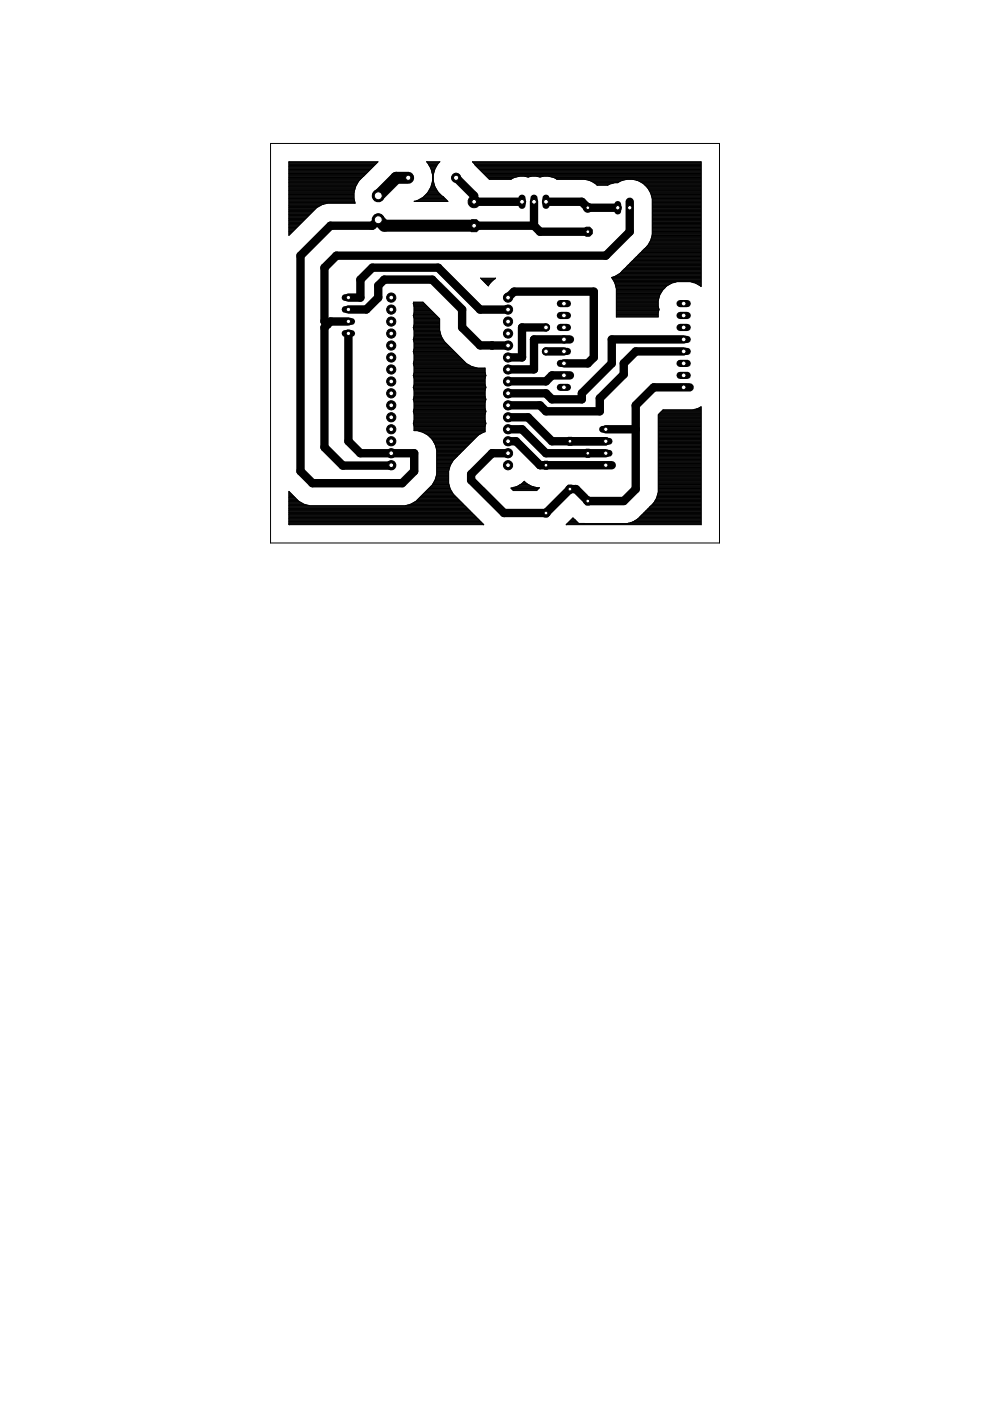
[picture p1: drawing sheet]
<svg xmlns="http://www.w3.org/2000/svg" width="210mm" height="297mm" viewBox="0 0 210 297" stroke-linecap="round" stroke-linejoin="round" font-family="sans-serif">
<g fill="none" stroke="#000" stroke-width="1.8">
<path d="M96.7 37.7l3.8 3.8v1.3h10.2M80.2 46.6l-1.2 1.3h-8.9l-6.4 6.3v45.7l2.6 2.5h19l2.5-2.5v-3.8h-11.4l-2.5-2.5v-22.9M100.5 47.9h12.7M113.2 47.9l1.3 1.2h10.1M113.2 42.8v5.1M115.8 42.8h7.6l1.2 1.2h6.4M133.5 42.8v6.3l-5.1 5.1h-57.1l-2.5 2.5v11.5l.6 .6M73.9 68.2h-3.8l-1.3 1.2v25.4l3.9 3.9 10.3-.1M73.9 65.6h3.8l2.5-2.5v-2.5l1.3-1.3h10.1l6.4 6.3v3.8l3.8 3.8 5.9 .1M73.9 63.1h2.5v-3.8l2.6-2.6h13.9l8.9 8.9h5.9M104.3 73.2v.1M107.7 63l1.3-1.2h16.9v14l-1.3 1.2h-5"/>
<path d="M107.7 75.8h.1M107.7 78.3h.1M115.8 74.5h3.8M115.8 69.4h-5.1v6.4h-3M120.8 72h-7.6v6.3h-5.5M120.8 79.6h-3.8l-1.2 1.3h-8.1M144.9 74.5h-10.1l-2.6 2.5v2.4l-5 5.1v2.7h-11.4l-1.3-1.3-6.8 .1M144.9 72h-15.2v5l-6.3 6.4v1.3h-6.4l-1.2-1.3h-8.1M104.3 96.1h3.4M104.3 96.1h.1M107.7 91h3l5.1 5.1h12.6M107.7 93.6h1.7l5.1 5h15.2"/>
<path d="M107.7 88.5h4.3l5 5.1h11.4M128.4 91h6.4M146.2 82.1h-7.6l-3.8 3.8v17.8l-2.6 2.5h-7.6l-2.5-2.5h-1.3l-5 5.1h-8.9l-7-7v-1.3l4.4-4.4"/>
</g>
<path d="M86.6 37.7h-2.6l-3.8 3.8M80.2 46.6l1.3 1.3h19" fill="none" stroke="#000" stroke-width="2.5"/>
<g fill="none" stroke="#000" stroke-width=".21">
<path d="M61.3 37.4h15.8M61.3 38h15.1M61.3 39.9h14M61.3 39.8h14M61.3 39.7h14.1M61.3 39.6h14.1M61.3 39.4h14.2M61.3 39.3h14.2M61.3 39.2h14.3M61.3 39.1h14.4M61.3 38.9h14.4M61.3 38.8h14.5"/>
<path d="M61.3 38.7h14.6M61.3 38.6h14.6M61.3 38.5h14.7M61.3 38.4h14.8M61.3 38.2h14.9M61.3 38.1h15M61.3 37.9h15.3M61.3 37.7h15.4M61.3 37.6h15.5M61.3 37.5h15.6M61.3 37.3h15.9M61.3 37.1h16"/>
<path d="M61.3 37h16.1M61.3 36.9h16.2M61.3 36.8h16.4M61.3 36.7h16.5M61.3 36.5h16.6M61.3 36.4h16.7M61.3 36.3h16.8M61.3 36.2h17M61.3 36h17.1M61.3 35.9h17.2M61.3 35.8h17.3M61.3 35.7h17.4"/>
<path d="M61.3 35.6h17.6M61.3 35.5h17.7M61.3 35.3h17.8M61.3 35.2h17.9M61.3 35.1h18M61.3 35h18.2M61.3 34.9h18.3M61.3 34.7h18.4M61.3 34.6h18.5M61.3 34.5h18.6M61.3 34.4h18.8M75.4 39.5l-.3 1.3v1.4"/>
<path d="M77 37.4l-.9 .9-.7 1.2M77.1 37.4l3-3.1h-18.8v15.6l5.8-5.9 1.1-.6M90.5 34.4h2.7M90.6 34.5h2.5M90.7 34.6h2.2M90.8 34.7h2M90.9 34.9h1.9M90.9 35h1.8M91 35.1h1.6M91.1 35.2h1.4M91.1 35.3h1.4M91.2 35.5h1.2"/>
<path d="M91.2 39.9h1.2M91.3 35.6h1.1M91.3 39.8h1M91.4 39.7h.8M91.4 35.7h.9M91.4 39.6h.8M91.4 35.8h.8M91.4 39.4h.8M91.4 35.9h.8M91.5 39.3h.6M91.5 36h.6M91.5 36.2h.6"/>
<path d="M91.5 39.2h.6M91.5 39.1h.6M91.5 36.3h.6M91.5 36.4h.5M91.6 38.9h.4M91.6 38.8h.4M91.6 36.5h.4M91.6 36.7h.4M91.6 38.7h.4M91.7 38.6h.2M91.7 36.8h.2M91.7 36.9h.2"/>
<path d="M91.7 38.5h.2M91.7 37.4h.2M91.7 38.4l-.3 1.3-.7 1.2M91.7 37v1.4M91.7 38h.2M91.7 38.4h.2M91.7 38.2h.2M91.7 38.1h.2M91.7 37.9h.2M91.7 37.7h.2M91.7 37.6h.2M91.7 37.5h.2"/>
<path d="M91.7 37.3h.2M91.7 37.1h.2M91.7 37h.2M92.2 35.8a4.8 4.8 0 0 0 1.8 5.9M92.8 34.7l.5-.4h-2.9l1 1.4 .3 1.3M92.8 34.7l-.6 1.1M100.2 34.4h48.5M100.4 34.5h48.3M100.5 34.6h48.2M100.6 34.7l-.4-.4h48.5v26.4l-.2-.1M100.6 34.7l.1 .3M100.6 34.7h48.1"/>
<path d="M100.7 34.9h48M100.7 35l3.1 3M100.7 35h48M100.9 35.1h47.8M101 35.2h47.7M101.1 35.3h47.6M101.2 35.5h47.5M101.3 35.6h47.4M101.5 35.7h47.2M101.6 35.8h47.1M101.7 35.9h47M101.8 36h46.9"/>
<path d="M101.9 36.2h46.8M102.1 36.3h46.6M102.2 36.4h46.5M102.3 36.5h46.4M102.4 36.7h46.3M102.5 36.8h46.2M102.7 36.9h46M102.8 37h45.9M102.9 37.1h45.8M103 37.3h45.7M103.1 37.4h45.6M103.3 37.5h6.3"/>
<path d="M103.4 37.6h5.7M103.5 37.7h5.3M103.6 37.9h5M103.7 38h4.7M110.1 37.4l-1.2 .3-.6 .3M111.3 37.4l.7 .1 .6-.1M111.8 37.5h.3M113.8 37.4l.7 .1 .6-.1M114.3 37.5h.4M116.4 37.4l1.1 .3 .6 .3M116.9 37.5h31.8M117.3 37.6h31.4"/>
<path d="M117.6 37.7h31.1M117.9 37.9h30.8M118.1 38h30.6M124 38l1.2 .3 1.4 1h2.2l1.6-.6h.6l.7-.4 1.2-.3M124.4 38.1h8.1M124.8 38.2h7.3M125.2 38.4h6.5M125.5 38.5h5.9M125.7 38.6h5.5M125.9 38.7h5.1M126.1 38.8h3.9M126.3 38.9h3.3"/>
<path d="M126.4 39.1h2.8M126.5 39.2h2.5M134.2 38l1.2 .3 1.1 .7M134.5 38.1h14.2M135 38.2h13.7M135.4 38.4h13.3M135.6 38.5h13.1M135.8 38.6h12.9M136 38.7h12.7M136.2 38.8h12.5M136.4 38.9h12.3M136.5 39l.9 .9 .6 1 .3 1.2v7.7l-.3 1.2-.6 1-6 6-1.1 .7-.6 .1 .7 1.2 .3 1.2v6h8.9v-.9"/>
<path d="M136.6 39.1h12.1M136.7 39.2h12M136.8 39.3h11.9M136.9 39.4h11.8M137.1 39.6h11.6M137.2 39.7h11.5M137.3 39.8h11.4M137.4 39.9h11.3M61.3 42.7h13.9M61.3 49.8h.1M61.3 49.7h.2M61.3 49.6h.3"/>
<path d="M61.3 49.4h.4M61.3 49.3h.5M61.3 49.2h.7M61.3 49.1h.8M61.3 49h.9M61.3 48.8h1M61.3 48.7h1.1M61.3 48.6h1.3M61.3 48.5h1.4M61.3 48.3h1.5M61.3 48.2h1.6M61.3 48.1h1.8"/>
<path d="M61.3 48h1.9M61.3 47.9h2M61.3 47.8h2.1M61.3 47.6h2.2M61.3 47.5h2.3M61.3 47.4h2.5M61.3 47.3h2.6M61.3 47.2h2.7M61.3 47h2.8M61.3 46.9h3M61.3 46.8h3.1M61.3 46.7h3.2"/>
<path d="M61.3 46.5h3.3M61.3 46.4h3.4M61.3 46.3h3.6M61.3 46.2h3.7M61.3 46.1h3.8M61.3 46h3.9M61.3 45.8h4M61.3 45.7h4.2M61.3 45.6h4.3M61.3 45.5h4.4M61.3 45.3h4.5M61.3 45.2h4.6"/>
<path d="M61.3 45.1h4.8M61.3 45h4.9M61.3 44.9h5M61.3 44.7h5.1M61.3 44.6h5.2M61.3 44.5h5.4M61.3 44.4h5.5M61.3 44.3h5.6M61.3 44.1h5.7M61.3 44h5.9M61.3 43.9h6.1M61.3 43.8h6.3"/>
<path d="M61.3 43.6h6.5M61.3 43.5h6.7M61.3 43.4h6.9M61.3 43.3h7.4M61.3 43.2h7.8M61.3 43.1h14M61.3 42.9h13.9M61.3 42.8h13.9M61.3 42.6h13.9M61.3 42.4h13.8M61.3 42.3h13.8M61.3 42.2h13.8"/>
<path d="M61.3 42.1h13.8M61.3 42h13.8M61.3 41.8h13.8M61.3 41.7h13.8M61.3 41.6h13.8M61.3 41.5h13.8M61.3 41.4h13.8M61.3 41.2h13.8M61.3 41.1h13.8M61.3 41h13.8M61.3 40.9h13.8M61.3 40.8h13.8"/>
<path d="M61.3 40.6h13.8M61.3 40.5h13.8M61.3 40.4h13.9M61.3 40.3h13.9M61.3 40.2h13.9M61.3 40h14M75.1 42.2l.2 .9h-5.9l-1.2 .3M88.3 42.6h6.5M88.6 42.4h6.1M88.9 42.3h5.7M89.1 42.2h5.4M89.3 42.1h5"/>
<path d="M89.5 42h4.7M89.7 41.8h4.4M89.8 41.7h4.2M89.9 41.6h3.9M90.1 41.5h3.5M90.2 41.4h3.3M90.3 41.2h3.1M90.4 41.1h2.9M90.6 41h2.6M90.7 40.9l-1 .9-1.2 .7-.7 .2h7.2l-1-1M90.7 40.9h2.3M90.7 40.8h2.2"/>
<path d="M90.8 40.6h2M90.9 40.5h1.8M91 40.4h1.7M91 40.3h1.6M91.1 40.2h1.4M91.2 40h1.3M101.9 59h3.2l-1.3 1.1-.3 .5zM102 59.1h3M102.1 59.2h2.7M102.2 59.3h2.4M102.4 59.5h2.1M102.5 59.6h1.9"/>
<path d="M102.6 59.7h1.7M102.7 59.8h1.4M102.8 59.9h1.2M129.7 58.8h19M129.8 59h18.9M129.8 59.1h18.9M129.9 59.2h18.8M130 59.3h18.7M130 58.7h18.7M130 59.5h18.7M130.1 59.6h18.6M130.2 59.7h18.5"/>
<path d="M130.3 59.8h13M130.3 59.9h12.5M130.4 58.6h18.3M130.6 58.5h18.1M130.8 58.4h17.9M131 58.3h17.7M131.2 58.1h17.5M131.4 58h17.3M131.5 57.9h17.2M131.6 57.8h17.1M131.8 57.6h16.9M131.9 57.5h16.8"/>
<path d="M132 57.4h16.7M132.1 57.3h16.6M132.2 57.1h16.5M132.4 57h16.3M132.5 56.9h16.2M132.6 56.8h16.1M132.7 56.7h16M132.8 56.6h15.9M133 56.4h15.7M133.1 56.3h15.6M133.2 56.2h15.5M133.3 56.1h15.4"/>
<path d="M133.5 55.9h15.2M133.6 55.8h15.1M133.7 55.7h15M133.8 55.6h14.9M133.9 55.5h14.8M134 55.4h14.7M134.2 55.2h14.5M134.3 55.1h14.4M134.4 55h14.3M134.5 54.9h14.2M134.7 54.7h14M134.8 54.6h13.9"/>
<path d="M134.9 54.5h13.8M135 54.4h13.7M135.1 54.3h13.6M135.3 54.1h13.4M135.4 54h13.3M135.5 53.9h13.2M135.6 53.8h13.1M135.7 53.7h13M135.9 53.5h12.8M136 53.4h12.7M136.1 53.3h12.6M136.2 53.2h12.5"/>
<path d="M136.3 53.1h12.4M136.5 52.9h12.2M136.6 52.8h12.1M136.7 52.7h12M136.8 52.6h11.9M136.9 52.5h11.8M137.1 52.3h11.6M137.2 52.2h11.5M137.3 52.1h11.4M137.4 52h11.3M137.5 51.9h11.2M137.5 40h11.2"/>
<path d="M137.5 40.2h11.2M137.5 51.7h11.2M137.6 40.3h11.1M137.6 51.6h11.1M137.7 51.5h11M137.7 40.4h11M137.7 51.4h11M137.7 40.5h11M137.8 40.6h10.9M137.8 51.2h10.9M137.9 51.1h10.8M137.9 40.8h10.8"/>
<path d="M137.9 51h10.8M137.9 40.9h10.8M138 50.9h10.7M138 41h10.7M138 50.8h10.7M138 41.1h10.7M138 50.7h10.7M138 41.2h10.7M138.1 50.5h10.6M138.1 41.4h10.6M138.1 41.5h10.6M138.1 50.4h10.6"/>
<path d="M138.2 50.3h10.5M138.2 41.6h10.5M138.2 41.7h10.5M138.2 50.2h10.5M138.2 50h10.5M138.2 41.8h10.5M138.2 42h10.5M138.3 49.9h10.4M138.3 49.8h10.4M138.3 42.1h10.4M138.3 42.7h10.4M138.3 49.7h10.4"/>
<path d="M138.3 49.6h10.4M138.3 49.4h10.4M138.3 49.3h10.4M138.3 49.2h10.4M138.3 49.1h10.4M138.3 49h10.4M138.3 48.8h10.4M138.3 48.7h10.4M138.3 48.6h10.4M138.3 48.5h10.4M138.3 48.3h10.4M138.3 48.2h10.4"/>
<path d="M138.3 48.1h10.4M138.3 48h10.4M138.3 47.9h10.4M138.3 47.8h10.4M138.3 47.6h10.4M138.3 47.5h10.4M138.3 47.4h10.4M138.3 47.3h10.4M138.3 47.2h10.4M138.3 47h10.4M138.3 46.9h10.4M138.3 46.8h10.4"/>
<path d="M138.3 46.7h10.4M138.3 46.5h10.4M138.3 46.4h10.4M138.3 46.3h10.4M138.3 46.2h10.4M138.3 46.1h10.4M138.3 46h10.4M138.3 45.8h10.4M138.3 45.7h10.4M138.3 45.6h10.4M138.3 45.5h10.4M138.3 45.3h10.4"/>
<path d="M138.3 45.2h10.4M138.3 45.1h10.4M138.3 45h10.4M138.3 44.9h10.4M138.3 44.7h10.4M138.3 44.6h10.4M138.3 44.5h10.4M138.3 44.4h10.4M138.3 44.3h10.4M138.3 44.1h10.4M138.3 44h10.4M138.3 43.9h10.4"/>
<path d="M138.3 43.8h10.4M138.3 43.6h10.4M138.3 43.5h10.4M138.3 43.4h10.4M138.3 43.3h10.4M138.3 43.2h10.4M138.3 43.1h10.4M138.3 42.9h10.4M138.3 42.8h10.4M138.3 42.6h10.4M138.3 42.4h10.4M138.3 42.3h10.4"/>
<path d="M138.3 42.2h10.4M146.6 59.8h2.1M147.1 59.9h1.6M87.6 72l.2 .6v1.3M87.6 74.5l.2 .7v1.2M87.6 77.1l.2 .6v1.3M87.6 69.4l.2 .7M87.6 79.6h15.4M87.6 77h11.2M87.6 74.5h8.7M87.6 72h6.3M87.6 69.4h5.6"/>
<path d="M87.6 66.9h4.9M87.6 64.4h2.4M87.7 79.7h15.3M87.7 77.2h11.3M87.7 74.6h8.7M87.7 71.9h6.2M87.7 69.3h5.5M87.7 66.8h4.7M87.7 64.3h2.2M87.7 79.5h15.3M87.7 76.9h11M87.7 74.4h8.5"/>
<path d="M87.7 72.1h6.3M87.7 69.6h5.5M87.7 67h4.9M87.7 64.5h2.4M87.7 79.8h15.3M87.7 79.3h15.3M87.7 77.3h11.6M87.7 76.8h10.9M87.7 74.8h8.9M87.7 74.3h8.4M87.7 72.2h6.4M87.7 71.8h6.1"/>
<path d="M87.7 69.7h5.5M87.7 69.2h5.5M87.7 67.2h5.1M87.7 66.7h4.6M87.7 64.6h2.5M87.7 64.2h2M87.7 79.9h15.2M87.7 77.4h11.8M87.7 74.9h9M87.7 69.1h5.5M87.7 66.6h4.5M87.7 79.2h15.2"/>
<path d="M87.7 76.7h10.8M87.7 74.1h8.2M87.7 72.3h6.4M87.7 71.6h6M87.7 69.8h5.5M87.7 67.3h5.2M87.7 64.7h2.7M87.8 79.1h15.1M87.8 77.5h11.9M87.8 76.6h10.6M87.8 75h9M87.8 74h8"/>
<path d="M87.8 72.5h6.5M87.8 71.5h5.9M87.8 69.9h5.4M87.8 69h5.4M87.8 67.4h5.2M87.8 66.4h4.3M87.8 64.9h2.7M87.8 77.7h12.1M87.8 68.9h5.4M87.8 66.3h4.1M87.8 65v1.3l-.2 .6 .2 .6M87.8 67.5v1.3l-.2 .6"/>
<path d="M87.8 70.1v1.3l-.2 .6M87.8 79l-.2 .6 .2 .6M87.8 76.4l-.2 .7M87.8 73.9l-.2 .6M87.8 65l-.2-.6 .1-.3h2l3.5 3.5v2.5M87.8 78h15l.2 1.6-.2 .6v1.3M87.8 79h15.1M87.8 78.9h15M87.8 78.7h15M87.8 78.6h15M87.8 78.5h15M87.8 78.4h15"/>
<path d="M87.8 78.3h15M87.8 78.1h15M87.8 77.9h12.9M87.8 77.8h12.5M87.8 76.5h10.4M87.8 76.3h10.3M87.8 76.2h10.2M87.8 76.1h10.1M87.8 76h10M87.8 75.8h9.8M87.8 75.7h9.7M87.8 75.6h9.6"/>
<path d="M87.8 75.5h9.5M87.8 75.4h9.4M87.8 75.2h9.2M87.8 75.1h9.1M87.8 73.9h7.9M87.8 73.8h7.8M87.8 73.7h7.7M87.8 73.6h7.6M87.8 73.4h7.4M87.8 73.3h7.3M87.8 73.2h7.2M87.8 73.1h7.1"/>
<path d="M87.8 72.9h6.9M87.8 72.8h6.8M87.8 72.7h6.7M87.8 72.6h6.6M87.8 71.4h5.8M87.8 71.3h5.7M87.8 71.1h5.7M87.8 71h5.7M87.8 70.9h5.6M87.8 70.8h5.6M87.8 70.7h5.6M87.8 70.5h5.5"/>
<path d="M87.8 70.4h5.5M87.8 70.3h5.5M87.8 70.2h5.4M87.8 70.1h5.4M87.8 68.7h5.4M87.8 68.6h5.4M87.8 68.5h5.4M87.8 68.4h5.4M87.8 68.2h5.4M87.8 68.1h5.4M87.8 68h5.4M87.8 67.9h5.4"/>
<path d="M87.8 67.8h5.4M87.8 67.6h5.4M87.8 67.5h5.3M87.8 66.2h4M87.8 66.1h3.9M87.8 66h3.8M87.8 65.8h3.6M87.8 65.7h3.5M87.8 65.6h3.4M87.8 65.5h3.3M87.8 65.4h3.2M87.8 65.2h3"/>
<path d="M87.8 65.1h2.9M87.8 65h2.8M93.2 70.1l.3 1.2M93.5 71.3l.7 1.1 4.7 4.7M98.9 77.1l1 .6 1.3 .3M103 60h.9M103.1 60.2h.7M103.2 60.3h.5M103.3 60.4h.4M103.4 60.5h.2M130.4 60h12M130.4 60.2h11.8"/>
<path d="M130.5 60.3h11.5M130.5 60.4h11.3M130.5 60.5h11M130.5 60.6h10.9M130.6 60.8h10.6M130.6 60.9h10.5M130.6 61h10.4M130.7 61.1h10.2M130.7 64h8.9M130.7 67.2h8.9M130.7 67h8.9M130.7 66.9h8.9"/>
<path d="M130.7 66.8h8.9M130.7 66.7h8.9M130.7 66.6h8.9M130.7 66.4h8.9M130.7 66.3h8.9M130.7 66.2h8.9M130.7 66.1h8.9M130.7 66h8.9M130.7 65.8h9M130.7 65.7h9M130.7 65.6h9M130.7 65.5h9"/>
<path d="M130.7 65.4h9M130.7 65.2h8.9M130.7 65.1h8.9M130.7 65h8.9M130.7 64.9h8.9M130.7 64.7h8.9M130.7 64.6h8.9M130.7 64.5h8.9M130.7 64.4h8.9M130.7 64.3h8.9M130.7 64.2h8.9M130.7 63.9h8.9"/>
<path d="M130.7 63.8h8.9M130.7 63.7h8.9M130.7 63.5h8.9M130.7 63.4h8.9M130.7 63.3h9M130.7 63.2h9M130.7 63.1h9M130.7 62.9h9.1M130.7 62.8h9.1M130.7 62.7h9.1M130.7 62.6h9.2M130.7 62.5h9.2"/>
<path d="M130.7 62.3h9.3M130.7 62.2h9.4M130.7 62.1h9.4M130.7 62h9.5M130.7 61.8h9.6M130.7 61.7h9.7M130.7 61.6h9.7M130.7 61.5h9.8M130.7 61.4h9.9M130.7 61.3h10M139.6 65l.1 .6M139.7 65.6l-.1 .7"/>
<path d="M141.4 60.6a4.7 4.7 0 0 0-1.8 4.4M141.4 60.6a6.6 6.6 0 0 1 7.1 0M147.5 60h1.2M147.7 60.2h1M147.9 60.3h.8M148.1 60.4h.6M148.4 60.5h.3M148.5 60.6h.2M87.6 87.2l.2 .6v1.3l-.2 .6 .2 1.6h.7l1.2 .4M87.6 84.7l.2 .6v1.3l-.2 .6M87.6 87.2h15.4M87.6 84.6h15.4"/>
<path d="M87.6 82.1h15.4M87.7 89.8h15.3M87.7 89.7h15.3M87.7 87.3h15.3M87.7 84.8h15.3M87.7 82.2h15.3M87.7 90h15.3M87.7 89.6h15.3M87.7 87.1h15.3M87.7 84.5h15.3M87.7 82h15.3M87.7 86.9h15.3"/>
<path d="M87.7 87.4h15.3M87.7 84.9h15.3M87.7 84.4h15.3M87.7 82.4h15.3M87.7 81.9h15.3M87.7 90.1h15.2M87.7 89.5h15.3M87.7 87.5h15.2M87.7 85h15.2M87.7 82.5h15.2M87.7 89.3h15.2M87.7 86.8h15.2"/>
<path d="M87.7 84.3h15.2M87.7 81.7h15.2M87.8 90.2h15.1M87.8 87.7h15.1M87.8 85.1h15.1M87.8 84.2h15.1M87.8 82.6h15.1M87.8 81.6h15.1M87.8 80.1h15.1M87.8 90.3h15.1M87.8 89.2h15.1M87.8 87.8h15.1"/>
<path d="M87.8 86.7h15.1M87.8 85.2h15.1M87.8 82.7h15.1M87.8 80.2h15.1M87.8 80.2v1.3M87.8 82.8v1.3M87.8 84.1l-.2 .6M87.8 81.5l-.2 .6 .2 .7M87.8 91.3h15M87.8 91.2h15M87.8 91h15M87.8 90.9h15"/>
<path d="M87.8 90.8h15M87.8 90.7h15M87.8 90.6h15M87.8 90.4h15M87.8 89.1h15M87.8 89h15M87.8 88.9h15M87.8 88.8h15M87.8 88.6h15M87.8 88.5h15M87.8 88.4h15M87.8 88.3h15"/>
<path d="M87.8 88.1h15M87.8 88h15M87.8 87.9h15M87.8 86.6h15M87.8 86.4h15M87.8 86.3h15M87.8 86.2h15M87.8 86.1h15M87.8 86h15M87.8 85.9h15M87.8 85.7h15M87.8 85.6h15"/>
<path d="M87.8 85.5h15M87.8 85.4h15M87.8 84.1h15M87.8 83.9h15M87.8 83.8h15M87.8 83.7h15M87.8 83.6h15M87.8 83.4h15M87.8 83.3h15M87.8 83.2h15M87.8 83.1h15M87.8 83h15"/>
<path d="M87.8 82.8h15M87.8 81.5h15M87.8 81.4h15M87.8 81.3h15M87.8 81.2h15M87.8 81h15M87.8 80.9h15M87.8 80.8h15M87.8 80.7h15M87.8 80.5h15M87.8 80.4h15M87.8 80.3h15"/>
<path d="M88.8 91.4h14M89.2 91.5h13.6M89.7 91.7a4.7 4.7 0 0 1 2.9 3.8v5l-.3 1.2M89.7 91.6h12.8M89.9 91.8h12.4M90.1 91.9h12M90.3 92h11.6M90.5 92.1h11.2M90.7 92.2h10.8M90.8 92.4h10.5M91 92.5h10.2M91.1 92.6h10"/>
<path d="M91.2 92.7h9.7M91.3 92.8h9.5M91.5 93h9.2M91.6 93.1h9M91.7 93.2h8.8M91.7 93.3h8.7M91.8 93.5h8.4M91.9 93.6h8.2M91.9 93.7h8.1M92 93.8h7.9M92.1 93.9h7.6M92.2 94h7.4"/>
<path d="M92.2 94.2h7.3M92.3 94.3h7.1M92.3 94.4h7M92.4 94.5h6.7M92.4 94.7h6.6M92.4 94.8h6.5M92.5 94.9h6.3M92.5 95h6.2M92.5 95.1h6M92.5 95.2h5.9M92.6 95.4h5.7M92.6 99.9h2.5"/>
<path d="M92.6 99.8h2.5M92.6 99.7h2.6M92.6 99.6h2.6M92.6 99.5h2.6M92.6 99.4h2.6M92.6 99.2h2.7M92.6 99.1h2.7M92.6 99h2.8M92.6 98.9h2.8M92.6 98.7h2.8M92.6 98.6h2.9M92.6 98.5h2.9"/>
<path d="M92.6 98.4h3M92.6 98.3h3.1M92.6 98.1h3.2M92.6 98h3.2M92.6 97.9h3.3M92.6 97.8h3.4M92.6 97.7h3.4M92.6 97.6h3.5M92.6 97.4h3.6M92.6 97.3h3.8M92.6 97.2h3.9M92.6 97.1h4"/>
<path d="M92.6 96.9h4.1M92.6 96.8h4.2M92.6 96.7h4.4M92.6 96.6h4.5M92.6 96.5h4.6M92.6 96.4h4.7M92.6 96.2h4.9M92.6 96.1h5M92.6 96h5.1M92.6 95.9h5.2M92.6 95.7h5.3M92.6 95.6h5.4"/>
<path d="M92.6 95.5h5.6M96.1 97.6a6.6 6.6 0 0 0-.7 6.1M97 96.7l-.9 .9M102.5 91.7l-1.1 .6-4.4 4.4M102.8 81.5l.2 .6-.2 .7v1.3M102.8 84.1l.2 .6M102.8 91.5l-.3 .2M103 84.7l-.2 .6v1.3l.2 .6M103 87.2l-.2 .6v1.3l.2 .6-.2 .7v1.1M139.6 87.9v16.4l-.4 1.3-.6 1-3.4 3.5-1.1 .6M139.6 99.9h9.1M139.6 99.8h9.1"/>
<path d="M139.6 99.7h9.1M139.6 99.6h9.1M139.6 99.5h9.1M139.6 99.4h9.1M139.6 99.2h9.1M139.6 99.1h9.1M139.6 99h9.1M139.6 98.9h9.1M139.6 98.7h9.1M139.6 98.6h9.1M139.6 98.5h9.1M139.6 98.4h9.1"/>
<path d="M139.6 98.3h9.1M139.6 98.1h9.1M139.6 98h9.1M139.6 97.9h9.1M139.6 97.8h9.1M139.6 97.7h9.1M139.6 97.6h9.1M139.6 97.4h9.1M139.6 97.3h9.1M139.6 97.2h9.1M139.6 97.1h9.1M139.6 96.9h9.1"/>
<path d="M139.6 96.8h9.1M139.6 96.7h9.1M139.6 96.6h9.1M139.6 96.5h9.1M139.6 96.4h9.1M139.6 96.2h9.1M139.6 96.1h9.1M139.6 96h9.1M139.6 95.9h9.1M139.6 95.7h9.1M139.6 95.6h9.1M139.6 95.5h9.1"/>
<path d="M139.6 95.4h9.1M139.6 95.2h9.1M139.6 95.1h9.1M139.6 95h9.1M139.6 94.9h9.1M139.6 94.8h9.1M139.6 94.7h9.1M139.6 94.5h9.1M139.6 94.4h9.1M139.6 94.3h9.1M139.6 94.2h9.1M139.6 94h9.1"/>
<path d="M139.6 93.9h9.1M139.6 93.8h9.1M139.6 93.7h9.1M139.6 93.6h9.1M139.6 93.5h9.1M139.6 93.3h9.1M139.6 93.2h9.1M139.6 93.1h9.1M139.6 93h9.1M139.6 92.8h9.1M139.6 92.7h9.1M139.6 92.6h9.1"/>
<path d="M139.6 92.5h9.1M139.6 92.4h9.1M139.6 92.2h9.1M139.6 92.1h9.1M139.6 92h9.1M139.6 91.9h9.1M139.6 91.8h9.1M139.6 91.6h9.1M139.6 91.5h9.1M139.6 91.4h9.1M139.6 91.3h9.1M139.6 91.2h9.1"/>
<path d="M139.6 91h9.1M139.6 90.9h9.1M139.6 90.8h9.1M139.6 90.7h9.1M139.6 90.6h9.1M139.6 90.4h9.1M139.6 90.3h9.1M139.6 90.2h9.1M139.6 90.1h9.1M139.6 90h9.1M139.6 89.8h9.1M139.6 89.7h9.1"/>
<path d="M139.6 89.6h9.1M139.6 89.5h9.1M139.6 89.3h9.1M139.6 89.2h9.1M139.6 89.1h9.1M139.6 89h9.1M139.6 88.9h9.1M139.6 88.8h9.1M139.6 88.6h9.1M139.6 88.5h9.1M139.6 88.4h9.1M139.6 88.3h9.1"/>
<path d="M139.6 88.1h9.1M139.6 88h9.1M139.6 87.9h9.1M139.7 87.8h9M139.8 87.7h8.9M139.9 87.5h8.8M140.1 87.4h8.6M140.2 87.3h8.5M140.3 87.2h8.4M140.4 87.1h8.3M147.2 86.8h1.5M147.6 86.7h1.1"/>
<path d="M148.1 86.6l.6-.4v25.1h-28.7l1.5-1.5 1.2 1.2h10.2l1.2-.3M148.1 86.6l-1.2 .3M148.1 86.6h.6M148.3 86.4h.4M148.5 86.3h.2M148.7 86.9h-8.1l-1 1M61.3 111.2h41.2M61.3 111h41.1M61.3 110.9h41M61.3 110.8h40.9M61.3 110.7h40.7M61.3 110.6h40.6"/>
<path d="M61.3 110.4h40.5M61.3 110.3h40.4M61.3 110.2h40.2M61.3 110.1h40.1M61.3 110h40M61.3 109.9h39.9M61.3 109.7h39.7M61.3 109.6h39.6M61.3 109.5h39.5M61.3 109.4h39.4M61.3 109.2h39.3M61.3 109.1h39.2"/>
<path d="M61.3 109h39M61.3 108.9h38.9M61.3 108.8h38.8M61.3 108.6h38.7M61.3 108.5h38.5M61.3 108.4h38.4M61.3 108.3h38.3M61.3 108.2h38.2M61.3 108h38.1M61.3 107.9h38M61.3 107.8h37.8M61.3 107.7h37.7"/>
<path d="M61.3 107.5h37.6M61.3 107.4h37.5M61.3 107.3h37.3M61.3 107.2h4.3M61.3 107.1h3.8M61.3 107h3.4M61.3 106.8h3M61.3 106.7h2.8M61.3 106.6h2.6M61.3 106.5h2.4M61.3 106.3h2.2M61.3 106.2h2"/>
<path d="M61.3 106.1h1.9M61.3 106h1.8M61.3 105.9h1.6M61.3 105.7h1.5M61.3 105.6h1.4M61.3 105.5h1.3M61.3 105.4h1.1M61.3 105.3h1M61.3 105.1h.9M61.3 105h.8M61.3 104.9h.7M61.3 104.8h.5"/>
<path d="M61.3 104.7h.4M61.3 104.5h.3M61.3 104.4h.2M61.3 104.3h.1M86 107.2h12.5M86.4 107.1h12M86.9 107h11.4M87.2 106.8h11M87.4 106.7h10.6M87.7 106.6h10.2M87.8 106.5h10M88.1 106.3h9.6"/>
<path d="M88.2 106.2h9.4M88.4 106.1h9.1M88.5 106h8.8M88.6 105.9h8.6M88.7 105.7h8.4M88.9 105.6h8.1M89 105.5h7.8M89.1 105.4h7.6M89.2 105.3h7.4M89.3 105.1h7.2M89.5 105h6.9M89.6 104.9h6.6"/>
<path d="M89.7 104.8h6.4M89.8 104.7h6.2M89.9 104.5h6M90.1 104.4h5.8M90.2 104.3h5.6M90.3 104.2h5.4M90.4 104.1h5.3M90.5 103.9h5.1M90.7 103.8h4.8M90.8 103.7h4.7M90.9 103.6h4.5M91 103.5h4.4"/>
<path d="M91.1 103.3h4.3M91.3 103.2h4M91.4 103.1h3.9M91.5 103h3.7M91.6 102.8h3.6M91.7 102.8l-3.5 3.5-1.1 .6-1.2 .3h-20.3l-1.2-.3-1.1-.6-.9-.9M91.7 102.7h3.5M91.8 102.6h3.4M91.8 102.5h3.3M91.9 102.4h3.2M92 102.3h3.1M92.1 102.1h3"/>
<path d="M92.1 102h3M92.2 101.9h2.9M92.3 101.7l-.6 1.1M92.3 101.8h2.8M92.3 101.6h2.8M92.3 101.5h2.8M92.4 101.4h2.7M92.4 101.3h2.7M92.4 101.2h2.7M92.5 101h2.6M92.5 100.9h2.6M92.5 100.8h2.6"/>
<path d="M92.6 100.7h2.5M92.6 100.6h2.5M92.6 100.4h2.5M92.6 100.3h2.5M92.6 100.2h2.5M92.6 100.1h2.5M95.4 103.7l.7 1 6.5 6.6h-41.3v-7.1l1.1 1.2M108.3 103.5l1.3-.3 1.1-.7 .4-.5a4.3 4.3 0 0 0 3.3 1.4l-.6 .6h-5zM108.3 103.5h.1M108.4 103.6h5.8M108.5 103.5h5.8M108.5 103.7h5.6"/>
<path d="M108.6 103.8h5.4M108.8 103.9h5.1M108.9 103.3h4.7M109.4 103.2h3.8M109.7 103.1h3M109.9 103h2.6M110.1 102.8h2.1M110.3 102.7h1.7M110.5 102.6h1.3M110.7 102.5h.9M110.8 102.4h.7M111 102.3h.4"/>
<path d="M111.1 102.1h.1M120.1 111.2h28.6M120.2 111h28.5M120.4 110.9h2.2M120.5 110.8h2M120.6 110.7h1.8M120.7 110.6h1.6M120.8 110.4h1.4M121 110.3h1M121.1 110.2h.8M121.2 110.1h.6M121.3 110h.3"/>
<path d="M121.4 109.9h.1M133.2 110.9h15.5M133.7 110.8h15M134.1 110.7h14.6M134.3 110.6h14.4M134.5 110.4h14.2M134.7 110.3h14M134.9 110.2h13.8M135.1 110.1h13.6M135.3 110h13.4M135.4 109.9h13.3M135.5 109.7h13.2"/>
<path d="M135.6 109.6h13.1M135.8 109.5h12.9M135.9 109.4h12.8M136 109.2h12.7M136.1 109.1h12.6M136.2 109h12.5M136.4 108.9h12.3M136.5 108.8h12.2M136.6 108.6h12.1M136.7 108.5h12M136.8 108.4h11.9M137 108.3h11.7"/>
<path d="M137.1 108.2h11.6M137.2 108h11.5M137.3 107.9h11.4M137.5 107.8h11.2M137.6 107.7h11.1M137.8 107.5h10.9M137.8 107.4h10.9M137.9 107.3h10.8M138 107.2h10.7M138.2 107.1h10.5M138.3 107h10.4M138.4 106.8h10.3"/>
<path d="M138.5 106.7h10.2M138.6 106.6h10.1M138.7 106.5h10M138.8 106.3h9.9M138.9 106.2h9.8M138.9 106.1h9.8M139 106h9.7M139.1 105.9h9.6M139.1 105.7h9.6M139.2 105.6h9.5M139.3 105.5h9.4M139.3 105.4h9.4"/>
<path d="M139.3 105.3h9.4M139.3 105.1h9.4M139.4 105h9.3M139.4 104.9h9.3M139.4 104.8h9.3M139.5 104.7h9.2M139.5 104.5h9.2M139.6 104.4h9.1M139.6 103.5h9.1M139.6 104.3h9.1M139.6 104.2h9.1M139.6 104.1h9.1"/>
<path d="M139.6 103.9h9.1M139.6 103.8h9.1M139.6 103.7h9.1M139.6 103.6h9.1M139.6 103.3h9.1M139.6 103.2h9.1M139.6 103.1h9.1M139.6 103h9.1M139.6 102.8h9.1M139.6 102.7h9.1M139.6 102.6h9.1M139.6 102.5h9.1"/>
<path d="M139.6 102.4h9.1M139.6 102.3h9.1M139.6 102.1h9.1M139.6 102h9.1M139.6 101.9h9.1M139.6 101.8h9.1M139.6 101.6h9.1M139.6 101.5h9.1M139.6 101.4h9.1M139.6 101.3h9.1M139.6 101.2h9.1M139.6 101h9.1"/>
<path d="M139.6 100.9h9.1M139.6 100.8h9.1M139.6 100.7h9.1M139.6 100.6h9.1M139.6 100.4h9.1M139.6 100.3h9.1M139.6 100.2h9.1M139.6 100.1h9.1"/>
</g>
<path d="M73.2 70.7h1.4" fill="none" stroke="#000" stroke-width="1.4"/>
<circle cx="73.9" cy="70.7" r=".47" fill="#fff" stroke="#000" stroke-width=".21"/>
<path d="M73.2 68.2h1.4" fill="none" stroke="#000" stroke-width="1.4"/>
<circle cx="73.9" cy="68.2" r=".47" fill="#fff" stroke="#000" stroke-width=".21"/>
<path d="M73.2 65.6h1.4" fill="none" stroke="#000" stroke-width="1.4"/>
<circle cx="73.9" cy="65.6" r=".47" fill="#fff" stroke="#000" stroke-width=".21"/>
<path d="M73.2 63.1h1.4" fill="none" stroke="#000" stroke-width="1.4"/>
<circle cx="73.9" cy="63.1" r=".47" fill="#fff" stroke="#000" stroke-width=".21"/>
<circle cx="80.2" cy="46.6" r="1.27" fill="#000" stroke="#000" stroke-width=".21"/>
<circle cx="80.2" cy="46.6" r=".85" fill="#fff" stroke="#000" stroke-width=".21"/>
<circle cx="80.2" cy="41.5" r="1.27" fill="#000" stroke="#000" stroke-width=".21"/>
<circle cx="80.2" cy="41.5" r=".85" fill="#fff" stroke="#000" stroke-width=".21"/>
<circle cx="86.6" cy="37.7" r=".97" fill="#000" stroke="#000" stroke-width=".21"/>
<circle cx="86.6" cy="37.7" r=".55" fill="#fff" stroke="#000" stroke-width=".21"/>
<circle cx="96.7" cy="37.7" r=".97" fill="#000" stroke="#000" stroke-width=".21"/>
<circle cx="96.7" cy="37.7" r=".55" fill="#fff" stroke="#000" stroke-width=".21"/>
<path d="M144.2 82.1h1.5" fill="none" stroke="#000" stroke-width="1.5"/>
<circle cx="144.9" cy="82.1" r=".51" fill="#fff" stroke="#000" stroke-width=".21"/>
<path d="M144.2 79.6h1.5" fill="none" stroke="#000" stroke-width="1.5"/>
<circle cx="144.9" cy="79.6" r=".51" fill="#fff" stroke="#000" stroke-width=".21"/>
<path d="M144.2 77h1.5" fill="none" stroke="#000" stroke-width="1.5"/>
<circle cx="144.9" cy="77" r=".51" fill="#fff" stroke="#000" stroke-width=".21"/>
<path d="M144.2 74.5h1.5" fill="none" stroke="#000" stroke-width="1.5"/>
<circle cx="144.9" cy="74.5" r=".51" fill="#fff" stroke="#000" stroke-width=".21"/>
<path d="M144.2 72h1.5" fill="none" stroke="#000" stroke-width="1.5"/>
<circle cx="144.9" cy="72" r=".51" fill="#fff" stroke="#000" stroke-width=".21"/>
<path d="M144.2 69.4h1.5" fill="none" stroke="#000" stroke-width="1.5"/>
<circle cx="144.9" cy="69.4" r=".51" fill="#fff" stroke="#000" stroke-width=".21"/>
<path d="M144.2 66.9h1.5" fill="none" stroke="#000" stroke-width="1.5"/>
<circle cx="144.9" cy="66.9" r=".51" fill="#fff" stroke="#000" stroke-width=".21"/>
<path d="M144.2 64.4h1.5" fill="none" stroke="#000" stroke-width="1.5"/>
<circle cx="144.9" cy="64.4" r=".51" fill="#fff" stroke="#000" stroke-width=".21"/>
<path d="M118.8 64.4h1.5" fill="none" stroke="#000" stroke-width="1.5"/>
<circle cx="119.6" cy="64.4" r=".51" fill="#fff" stroke="#000" stroke-width=".21"/>
<path d="M118.8 66.9h1.5" fill="none" stroke="#000" stroke-width="1.5"/>
<circle cx="119.6" cy="66.9" r=".51" fill="#fff" stroke="#000" stroke-width=".21"/>
<path d="M118.8 69.4h1.5" fill="none" stroke="#000" stroke-width="1.5"/>
<circle cx="119.6" cy="69.4" r=".51" fill="#fff" stroke="#000" stroke-width=".21"/>
<path d="M118.8 72h1.5" fill="none" stroke="#000" stroke-width="1.5"/>
<circle cx="119.6" cy="72" r=".51" fill="#fff" stroke="#000" stroke-width=".21"/>
<path d="M118.8 74.5h1.5" fill="none" stroke="#000" stroke-width="1.5"/>
<circle cx="119.6" cy="74.5" r=".51" fill="#fff" stroke="#000" stroke-width=".21"/>
<path d="M118.8 77h1.5" fill="none" stroke="#000" stroke-width="1.5"/>
<circle cx="119.6" cy="77" r=".51" fill="#fff" stroke="#000" stroke-width=".21"/>
<path d="M118.8 79.6h1.5" fill="none" stroke="#000" stroke-width="1.5"/>
<circle cx="119.6" cy="79.6" r=".51" fill="#fff" stroke="#000" stroke-width=".21"/>
<path d="M118.8 82.1h1.5" fill="none" stroke="#000" stroke-width="1.5"/>
<circle cx="119.6" cy="82.1" r=".51" fill="#fff" stroke="#000" stroke-width=".21"/>
<path d="M110.7 42v1.5" fill="none" stroke="#000" stroke-width="1.5"/>
<circle cx="110.7" cy="42.8" r=".51" fill="#fff" stroke="#000" stroke-width=".21"/>
<path d="M113.2 42v1.5" fill="none" stroke="#000" stroke-width="1.5"/>
<circle cx="113.2" cy="42.8" r=".51" fill="#fff" stroke="#000" stroke-width=".21"/>
<path d="M115.8 42v1.5" fill="none" stroke="#000" stroke-width="1.5"/>
<circle cx="115.8" cy="42.8" r=".51" fill="#fff" stroke="#000" stroke-width=".21"/>
<circle cx="100.5" cy="42.8" r="1.27" fill="#000" stroke="#000" stroke-width=".21"/>
<circle cx="100.5" cy="42.8" r=".51" fill="#fff" stroke="#000" stroke-width=".21"/>
<circle cx="100.5" cy="47.9" r="1.38" fill="#000" stroke="#000" stroke-width=".21"/>
<circle cx="100.5" cy="47.9" r=".51" fill="#fff" stroke="#000" stroke-width=".21"/>
<circle cx="124.6" cy="44" r=".95" fill="#000" stroke="#000" stroke-width=".21"/>
<circle cx="124.6" cy="44" r=".4" fill="#fff" stroke="#000" stroke-width=".21"/>
<circle cx="124.6" cy="49.1" r="1.03" fill="#000" stroke="#000" stroke-width=".21"/>
<circle cx="124.6" cy="49.1" r=".4" fill="#fff" stroke="#000" stroke-width=".21"/>
<path d="M131 43.3v1.5" fill="none" stroke="#000" stroke-width="1.4"/>
<circle cx="131" cy="44" r=".47" fill="#fff" stroke="#000" stroke-width=".21"/>
<path d="M133.5 43.3v1.5" fill="none" stroke="#000" stroke-width="1.4"/>
<circle cx="133.5" cy="44" r=".47" fill="#fff" stroke="#000" stroke-width=".21"/>
<circle cx="107.7" cy="98.6" r=".97" fill="#000" stroke="#000" stroke-width=".21"/>
<circle cx="107.7" cy="98.6" r=".51" fill="#fff" stroke="#000" stroke-width=".21"/>
<circle cx="107.7" cy="96.1" r=".97" fill="#000" stroke="#000" stroke-width=".21"/>
<circle cx="107.7" cy="96.1" r=".51" fill="#fff" stroke="#000" stroke-width=".21"/>
<circle cx="107.7" cy="93.6" r=".97" fill="#000" stroke="#000" stroke-width=".21"/>
<circle cx="107.7" cy="93.6" r=".51" fill="#fff" stroke="#000" stroke-width=".21"/>
<circle cx="107.7" cy="91" r=".97" fill="#000" stroke="#000" stroke-width=".21"/>
<circle cx="107.7" cy="91" r=".51" fill="#fff" stroke="#000" stroke-width=".21"/>
<circle cx="107.7" cy="88.5" r=".97" fill="#000" stroke="#000" stroke-width=".21"/>
<circle cx="107.7" cy="88.5" r=".51" fill="#fff" stroke="#000" stroke-width=".21"/>
<circle cx="107.7" cy="85.9" r=".97" fill="#000" stroke="#000" stroke-width=".21"/>
<circle cx="107.7" cy="85.9" r=".51" fill="#fff" stroke="#000" stroke-width=".21"/>
<circle cx="107.7" cy="83.4" r=".97" fill="#000" stroke="#000" stroke-width=".21"/>
<circle cx="107.7" cy="83.4" r=".51" fill="#fff" stroke="#000" stroke-width=".21"/>
<circle cx="107.7" cy="80.9" r=".97" fill="#000" stroke="#000" stroke-width=".21"/>
<circle cx="107.7" cy="80.9" r=".51" fill="#fff" stroke="#000" stroke-width=".21"/>
<circle cx="107.7" cy="78.3" r=".97" fill="#000" stroke="#000" stroke-width=".21"/>
<circle cx="107.7" cy="78.3" r=".51" fill="#fff" stroke="#000" stroke-width=".21"/>
<circle cx="107.7" cy="75.8" r=".97" fill="#000" stroke="#000" stroke-width=".21"/>
<circle cx="107.7" cy="75.8" r=".51" fill="#fff" stroke="#000" stroke-width=".21"/>
<circle cx="107.7" cy="73.3" r=".97" fill="#000" stroke="#000" stroke-width=".21"/>
<circle cx="107.7" cy="73.3" r=".51" fill="#fff" stroke="#000" stroke-width=".21"/>
<circle cx="107.7" cy="70.7" r=".97" fill="#000" stroke="#000" stroke-width=".21"/>
<circle cx="107.7" cy="70.7" r=".51" fill="#fff" stroke="#000" stroke-width=".21"/>
<circle cx="107.7" cy="68.2" r=".97" fill="#000" stroke="#000" stroke-width=".21"/>
<circle cx="107.7" cy="68.2" r=".51" fill="#fff" stroke="#000" stroke-width=".21"/>
<circle cx="107.7" cy="65.6" r=".97" fill="#000" stroke="#000" stroke-width=".21"/>
<circle cx="107.7" cy="65.6" r=".51" fill="#fff" stroke="#000" stroke-width=".21"/>
<circle cx="107.7" cy="63.1" r=".97" fill="#000" stroke="#000" stroke-width=".21"/>
<circle cx="107.7" cy="63.1" r=".51" fill="#fff" stroke="#000" stroke-width=".21"/>
<circle cx="83" cy="98.6" r=".97" fill="#000" stroke="#000" stroke-width=".21"/>
<circle cx="83" cy="98.6" r=".51" fill="#fff" stroke="#000" stroke-width=".21"/>
<circle cx="83" cy="96.1" r=".97" fill="#000" stroke="#000" stroke-width=".21"/>
<circle cx="83" cy="96.1" r=".51" fill="#fff" stroke="#000" stroke-width=".21"/>
<circle cx="83" cy="93.6" r=".97" fill="#000" stroke="#000" stroke-width=".21"/>
<circle cx="83" cy="93.6" r=".51" fill="#fff" stroke="#000" stroke-width=".21"/>
<circle cx="83" cy="91" r=".97" fill="#000" stroke="#000" stroke-width=".21"/>
<circle cx="83" cy="91" r=".51" fill="#fff" stroke="#000" stroke-width=".21"/>
<circle cx="83" cy="88.5" r=".97" fill="#000" stroke="#000" stroke-width=".21"/>
<circle cx="83" cy="88.5" r=".51" fill="#fff" stroke="#000" stroke-width=".21"/>
<circle cx="83" cy="85.9" r=".97" fill="#000" stroke="#000" stroke-width=".21"/>
<circle cx="83" cy="85.9" r=".51" fill="#fff" stroke="#000" stroke-width=".21"/>
<circle cx="83" cy="83.4" r=".97" fill="#000" stroke="#000" stroke-width=".21"/>
<circle cx="83" cy="83.4" r=".51" fill="#fff" stroke="#000" stroke-width=".21"/>
<circle cx="83" cy="80.9" r=".97" fill="#000" stroke="#000" stroke-width=".21"/>
<circle cx="83" cy="80.9" r=".51" fill="#fff" stroke="#000" stroke-width=".21"/>
<circle cx="83" cy="78.3" r=".97" fill="#000" stroke="#000" stroke-width=".21"/>
<circle cx="83" cy="78.3" r=".51" fill="#fff" stroke="#000" stroke-width=".21"/>
<circle cx="83" cy="75.8" r=".97" fill="#000" stroke="#000" stroke-width=".21"/>
<circle cx="83" cy="75.8" r=".51" fill="#fff" stroke="#000" stroke-width=".21"/>
<circle cx="83" cy="73.3" r=".97" fill="#000" stroke="#000" stroke-width=".21"/>
<circle cx="83" cy="73.3" r=".51" fill="#fff" stroke="#000" stroke-width=".21"/>
<circle cx="83" cy="70.7" r=".97" fill="#000" stroke="#000" stroke-width=".21"/>
<circle cx="83" cy="70.7" r=".51" fill="#fff" stroke="#000" stroke-width=".21"/>
<circle cx="83" cy="68.2" r=".97" fill="#000" stroke="#000" stroke-width=".21"/>
<circle cx="83" cy="68.2" r=".51" fill="#fff" stroke="#000" stroke-width=".21"/>
<circle cx="83" cy="65.6" r=".97" fill="#000" stroke="#000" stroke-width=".21"/>
<circle cx="83" cy="65.6" r=".51" fill="#fff" stroke="#000" stroke-width=".21"/>
<circle cx="83" cy="63.1" r=".97" fill="#000" stroke="#000" stroke-width=".21"/>
<circle cx="83" cy="63.1" r=".51" fill="#fff" stroke="#000" stroke-width=".21"/>
<circle cx="115.8" cy="98.6" r=".92" fill="#000" stroke="#000" stroke-width=".21"/>
<circle cx="115.8" cy="98.6" r=".4" fill="#fff" stroke="#000" stroke-width=".21"/>
<circle cx="115.8" cy="108.8" r=".92" fill="#000" stroke="#000" stroke-width=".21"/>
<circle cx="115.8" cy="108.8" r=".4" fill="#fff" stroke="#000" stroke-width=".21"/>
<circle cx="124.6" cy="96.1" r=".92" fill="#000" stroke="#000" stroke-width=".21"/>
<circle cx="124.6" cy="96.1" r=".4" fill="#fff" stroke="#000" stroke-width=".21"/>
<circle cx="124.6" cy="106.2" r=".92" fill="#000" stroke="#000" stroke-width=".21"/>
<circle cx="124.6" cy="106.2" r=".4" fill="#fff" stroke="#000" stroke-width=".21"/>
<path d="M127.7 91h1.5" fill="none" stroke="#000" stroke-width="1.4"/>
<circle cx="128.4" cy="91" r=".47" fill="#fff" stroke="#000" stroke-width=".21"/>
<path d="M127.7 93.6h1.5" fill="none" stroke="#000" stroke-width="1.4"/>
<circle cx="128.4" cy="93.6" r=".47" fill="#fff" stroke="#000" stroke-width=".21"/>
<path d="M127.7 96.1h1.5" fill="none" stroke="#000" stroke-width="1.4"/>
<circle cx="128.4" cy="96.1" r=".47" fill="#fff" stroke="#000" stroke-width=".21"/>
<path d="M127.7 98.6h1.5" fill="none" stroke="#000" stroke-width="1.4"/>
<circle cx="128.4" cy="98.6" r=".47" fill="#fff" stroke="#000" stroke-width=".21"/>
<circle cx="120.8" cy="93.6" r=".92" fill="#000" stroke="#000" stroke-width=".21"/>
<circle cx="120.8" cy="93.6" r=".4" fill="#fff" stroke="#000" stroke-width=".21"/>
<circle cx="120.8" cy="103.7" r=".92" fill="#000" stroke="#000" stroke-width=".21"/>
<circle cx="120.8" cy="103.7" r=".4" fill="#fff" stroke="#000" stroke-width=".21"/>
<circle cx="115.8" cy="74.5" r=".74" fill="#000" stroke="#000" stroke-width=".21"/>
<circle cx="115.8" cy="74.5" r=".51" fill="#fff" stroke="#000" stroke-width=".21"/>
<circle cx="115.8" cy="69.4" r=".74" fill="#000" stroke="#000" stroke-width=".21"/>
<circle cx="115.8" cy="69.4" r=".51" fill="#fff" stroke="#000" stroke-width=".21"/>
<path d="M57.4 30.4h95.1v84.7h-95.1z" fill="none" stroke="#000" stroke-width=".21"/>
</svg>
